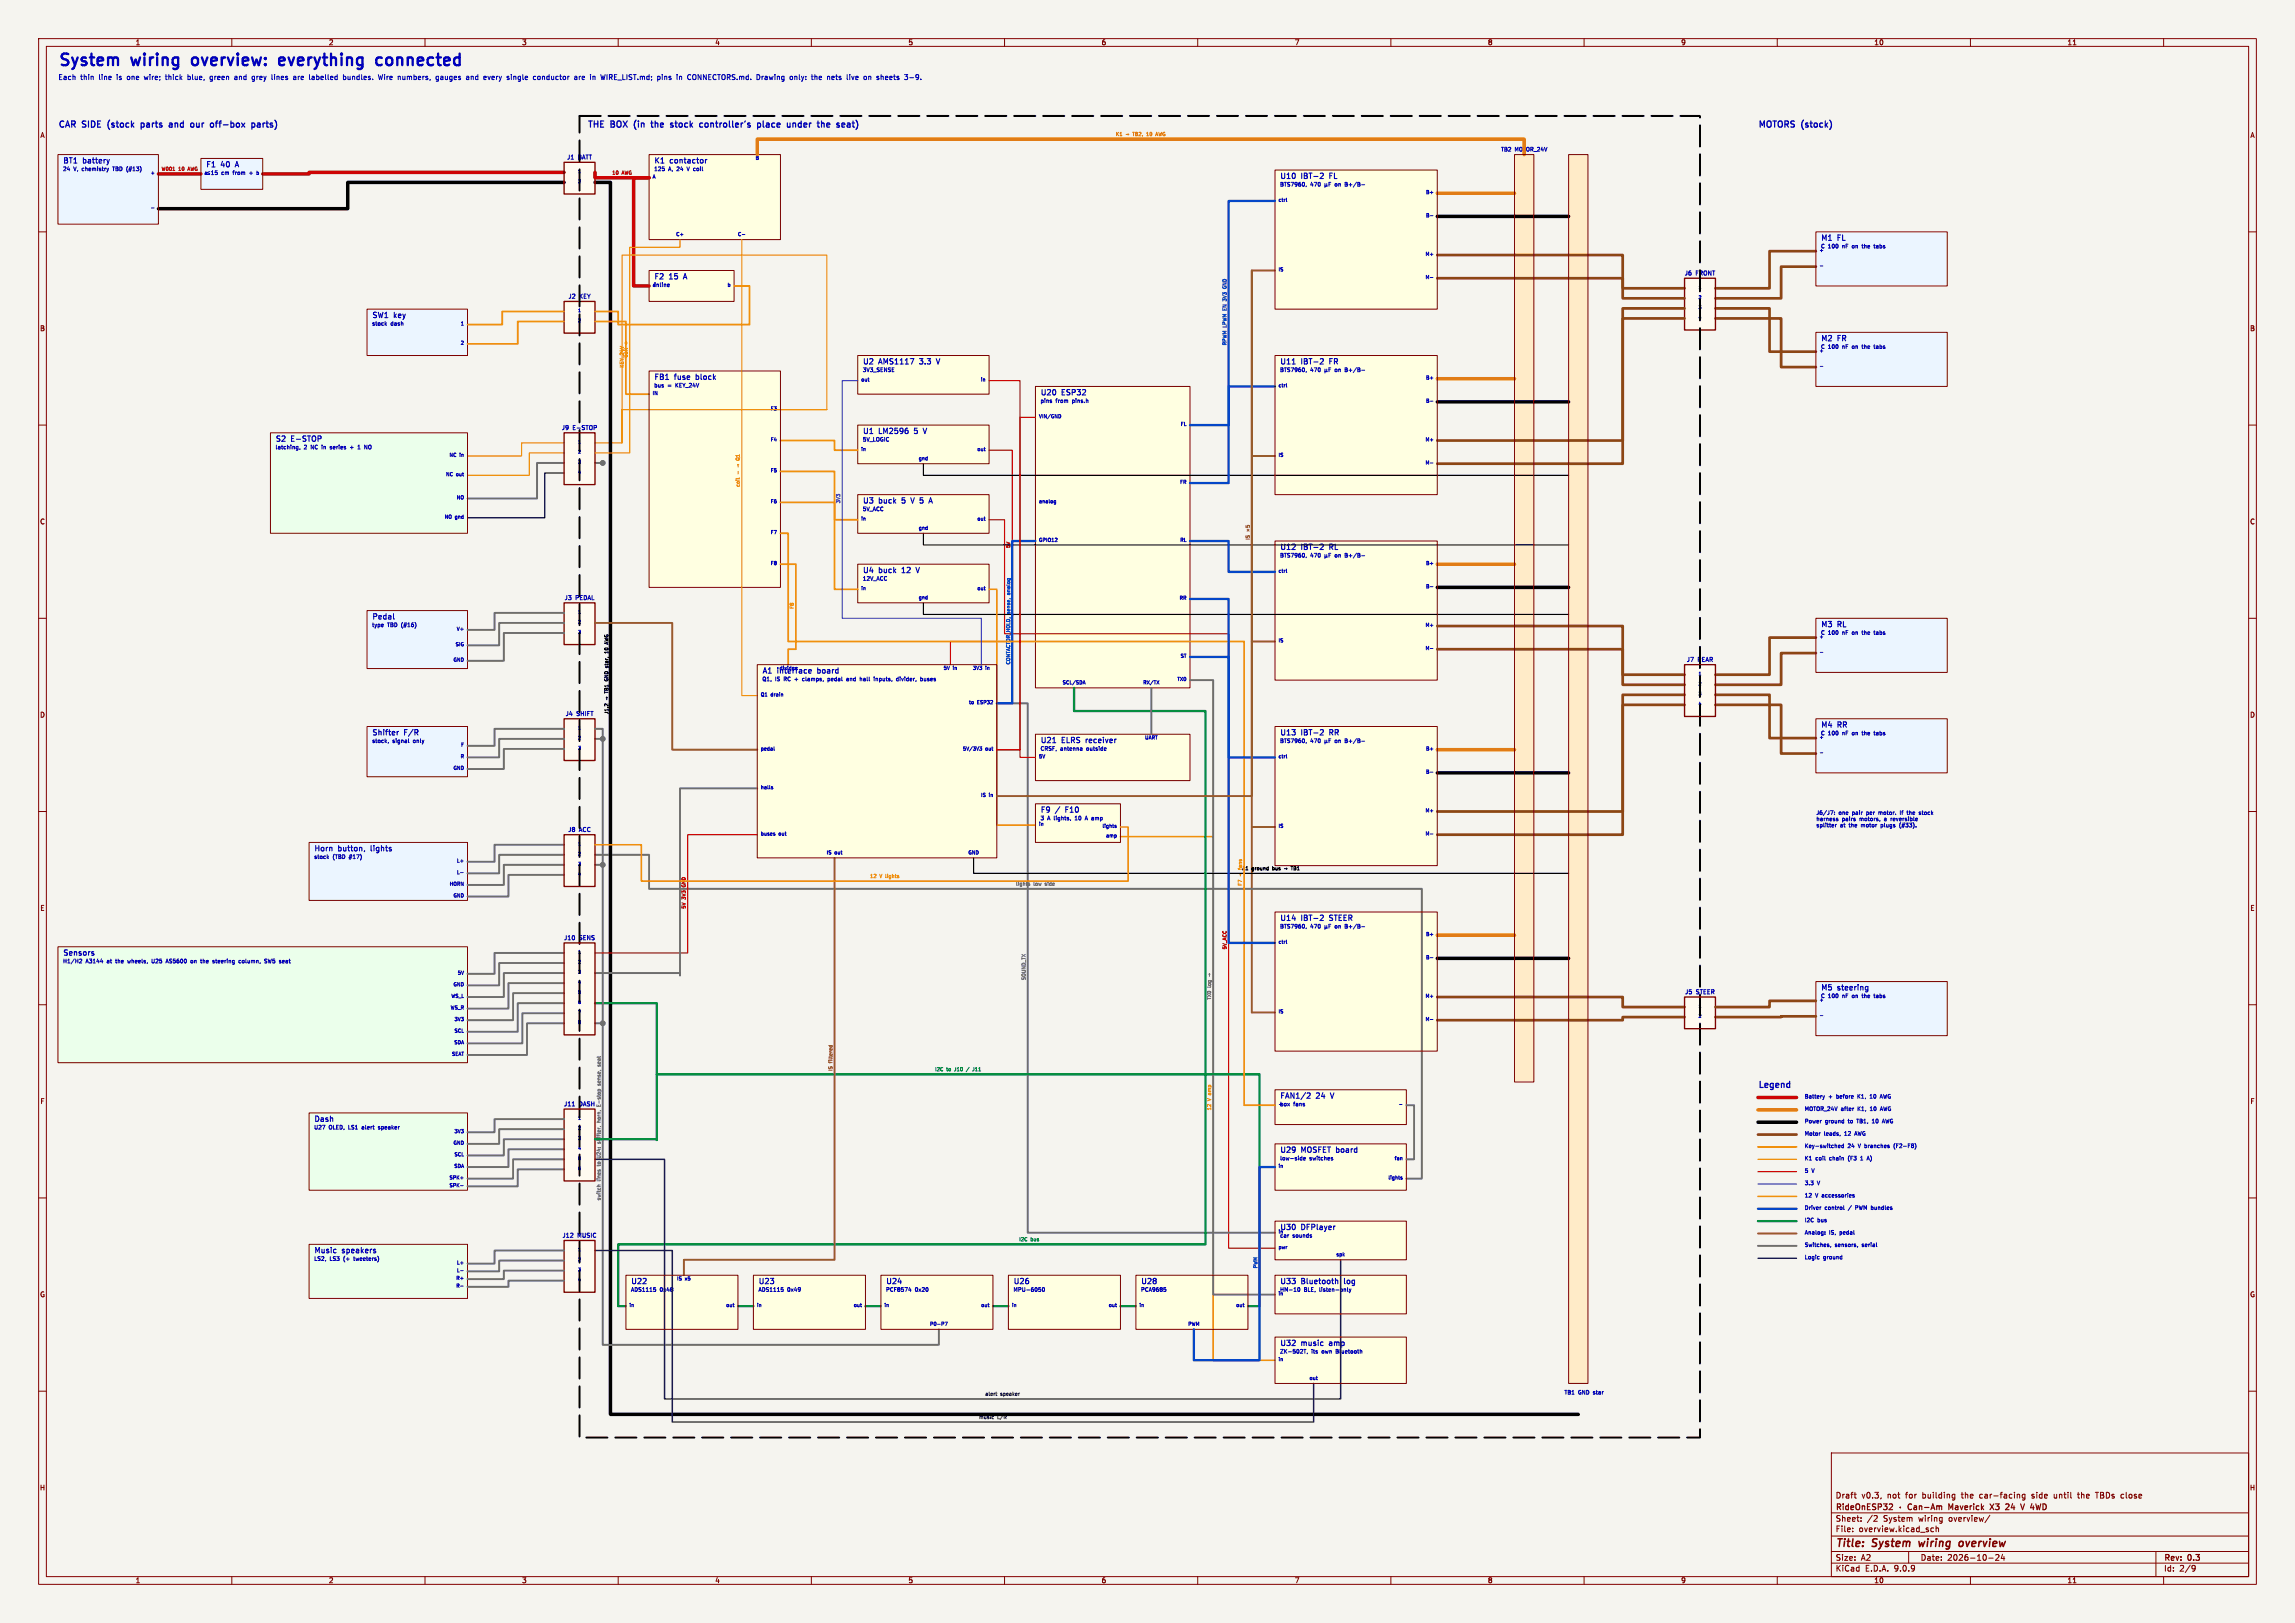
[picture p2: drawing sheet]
<svg xmlns="http://www.w3.org/2000/svg" width="594mm" height="420mm" viewBox="0 0 594 420" stroke-linecap="round" stroke-linejoin="round" font-family="sans-serif">
<defs><g id="words">
<g font-size="4.2" fill="#0000c2">
<text x="15" y="18.6">System</text>
<text x="34.3" y="18.6">wiring</text>
<text x="51.1" y="18.6">overview:</text>
<text x="74.9" y="18.6">everything</text>
<text x="101.2" y="18.6">connected</text>
</g>
<g font-size="2.8" fill="#840000">
<text x="475" y="400.9">Title:</text>
<text x="484.7" y="400.9">System</text>
<text x="497.6" y="400.9">wiring</text>
<text x="508.7" y="400.9">overview</text>
</g>
<g font-size="2.2" fill="#0000c2">
<text x="15" y="33.8">CAR</text>
<text x="21.4" y="33.8">SIDE</text>
<text x="28.6" y="33.8">(stock</text>
<text x="37.9" y="33.8">parts</text>
<text x="45.8" y="33.8">and</text>
<text x="52" y="33.8">our</text>
<text x="57.8" y="33.8">off-box</text>
<text x="69.1" y="33.8">parts)</text>
<text x="152" y="33.8">THE</text>
<text x="158.2" y="33.8">BOX</text>
<text x="164.9" y="33.8">(in</text>
<text x="170" y="33.8">the</text>
<text x="175.6" y="33.8">stock</text>
<text x="183.8" y="33.8">controller's</text>
<text x="199.3" y="33.8">place</text>
<text x="207.7" y="33.8">under</text>
<text x="216.2" y="33.8">the</text>
<text x="221.8" y="33.8">seat)</text>
<text x="455" y="33.8">MOTORS</text>
<text x="466.4" y="33.8">(stock)</text>
<text x="455" y="282.3">Legend</text>
</g>
<g font-size="2.1" fill="#840000">
<text x="475" y="388">Draft</text>
<text x="481.8" y="388">v0.3,</text>
<text x="488.5" y="388">not</text>
<text x="493.4" y="388">for</text>
<text x="497.8" y="388">building</text>
<text x="508.1" y="388">the</text>
<text x="512.9" y="388">car-facing</text>
<text x="526.6" y="388">side</text>
<text x="532.5" y="388">until</text>
<text x="538.8" y="388">the</text>
<text x="543.6" y="388">TBDs close</text>
<text x="475" y="394">Sheet:</text>
<text x="475" y="391.2">RideOnESP32</text>
<text x="483.2" y="394">/2</text>
<text x="487.5" y="394">System</text>
<text x="496.8" y="394">wiring</text>
<text x="504.7" y="394">overview/</text>
<text x="505.7" y="391.2">Maverick</text>
<text x="517" y="391.2">X3</text>
<text x="521.6" y="391.2">24</text>
<text x="526.2" y="391.2">V</text>
<text x="529.3" y="391.2">4WD</text>
<text x="475" y="396.7">File:</text>
<text x="481.1" y="396.7">overview.kicad_sch</text>
<text x="475" y="406.9">KiCad</text>
<text x="475" y="404.1">Size:</text>
<text x="481.7" y="404.1">A2</text>
<text x="482.7" y="406.9">E.D.A.</text>
<text x="490.3" y="406.9">9.0.9</text>
<text x="497" y="404.1">Date:</text>
<text x="504" y="404.1">2026-10-24</text>
<text x="560" y="404.3">Rev:</text>
<text x="560" y="406.9">Id:</text>
<text x="564.1" y="406.9">2/9</text>
<text x="566.4" y="404.3">0.3</text>
</g>
<g font-size="1.9" fill="#0000c2">
<text x="16.2" y="43">BT1</text>
<text x="21.6" y="43">battery</text>
<text x="53.2" y="44">F1</text>
<text x="57.4" y="44">40</text>
<text x="61.7" y="44">A</text>
<text x="169.2" y="43">K1</text>
<text x="173.6" y="43">contactor</text>
<text x="331.2" y="47">U10</text>
<text x="337" y="47">IBT-2</text>
<text x="471.2" y="63">M1</text>
<text x="475.8" y="63">FL</text>
<text x="169.2" y="73">F2</text>
<text x="173.4" y="73">15</text>
<text x="96.2" y="83">SW1</text>
<text x="102.1" y="83">key</text>
<text x="471.2" y="89">M2</text>
<text x="475.8" y="89">FR</text>
<text x="223.2" y="95">U2</text>
<text x="227.6" y="95">AMS1117</text>
<text x="238.7" y="95">3.3</text>
<text x="331.2" y="95">U11</text>
<text x="337" y="95">IBT-2</text>
<text x="344.8" y="95">FR</text>
<text x="169.2" y="99">FB1</text>
<text x="174.8" y="99">fuse</text>
<text x="180.8" y="99">block</text>
<text x="269.2" y="103">U20</text>
<text x="275" y="103">ESP32</text>
<text x="223.2" y="113">U1</text>
<text x="227.6" y="113">LM2596</text>
<text x="237.3" y="113">5</text>
<text x="71.2" y="115">S2</text>
<text x="75.5" y="115">E-STOP</text>
<text x="223.2" y="131">U3</text>
<text x="227.6" y="131">buck</text>
<text x="234.1" y="131">5</text>
<text x="237.1" y="131">V</text>
<text x="239.9" y="131">5</text>
<text x="331.2" y="143">U12</text>
<text x="337" y="143">IBT-2</text>
<text x="344.8" y="143">RL</text>
<text x="223.2" y="149">U4</text>
<text x="227.6" y="149">buck</text>
<text x="234.1" y="149">12</text>
<text x="96.2" y="161">Pedal</text>
<text x="471.2" y="163">M3</text>
<text x="475.8" y="163">RL</text>
<text x="197.2" y="175">A1</text>
<text x="201.4" y="175">interface</text>
<text x="212.3" y="175">board</text>
<text x="96.2" y="191">Shifter</text>
<text x="104.8" y="191">F/R</text>
<text x="331.2" y="191">U13</text>
<text x="337" y="191">IBT-2</text>
<text x="344.8" y="191">RR</text>
<text x="471.2" y="189">M4</text>
<text x="475.8" y="189">RR</text>
<text x="269.2" y="193">U21</text>
<text x="275" y="193">ELRS</text>
<text x="281.7" y="193">receiver</text>
<text x="269.2" y="211">F9</text>
<text x="273.4" y="211">/</text>
<text x="276.5" y="211">F10</text>
<text x="81.2" y="221">Horn</text>
<text x="87.7" y="221">button,</text>
<text x="96.7" y="221">lights</text>
<text x="331.2" y="239">U14</text>
<text x="337" y="239">IBT-2</text>
<text x="344.8" y="239">STEER</text>
<text x="16.2" y="248">Sensors</text>
<text x="471.2" y="257">M5</text>
<text x="475.8" y="257">steering</text>
<text x="331.2" y="285">FAN1/2</text>
<text x="340.8" y="285">24</text>
<text x="81.2" y="291">Dash</text>
<text x="331.2" y="299">U29</text>
<text x="337" y="299">MOSFET</text>
<text x="346.5" y="299">board</text>
<text x="331.2" y="319">U30</text>
<text x="337" y="319">DFPlayer</text>
<text x="81.2" y="325">Music</text>
<text x="88.7" y="325">speakers</text>
<text x="163.2" y="333">U22</text>
<text x="196.2" y="333">U23</text>
<text x="229.2" y="333">U24</text>
<text x="262.2" y="333">U26</text>
<text x="295.2" y="333">U28</text>
<text x="331.2" y="333">U33</text>
<text x="337" y="333">Bluetooth</text>
<text x="348.6" y="333">log</text>
<text x="331.2" y="349">U32</text>
<text x="337" y="349">music</text>
<text x="344.7" y="349">amp</text>
</g>
<g font-size="1.8" fill="#840000">
<text x="35" y="11.9">1</text>
<text x="85" y="11.9">2</text>
<text x="135" y="11.9">3</text>
<text x="185" y="11.9">4</text>
<text x="235" y="11.9">5</text>
<text x="285" y="11.9">6</text>
<text x="335" y="11.9">7</text>
<text x="385" y="11.9">8</text>
<text x="435" y="11.9">9</text>
<text x="485" y="11.9">10</text>
<text x="535" y="11.9">11</text>
<text x="10.3" y="35.9">A</text>
<text x="582.3" y="35.9">A</text>
<text x="10.3" y="85.9">B</text>
<text x="582.3" y="85.9">B</text>
<text x="10.3" y="135.9">C</text>
<text x="582.3" y="135.9">C</text>
<text x="10.3" y="185.9">D</text>
<text x="582.3" y="185.9">D</text>
<text x="10.3" y="235.9">E</text>
<text x="582.3" y="235.9">E</text>
<text x="10.3" y="285.9">F</text>
<text x="582.3" y="285.9">F</text>
<text x="10.3" y="335.9">G</text>
<text x="582.3" y="335.9">G</text>
<text x="10.2" y="385.9">H</text>
<text x="582.2" y="385.9">H</text>
<text x="35" y="409.9">1</text>
<text x="85" y="409.9">2</text>
<text x="135" y="409.9">3</text>
<text x="185" y="409.9">4</text>
<text x="235" y="409.9">5</text>
<text x="285" y="409.9">6</text>
<text x="335" y="409.9">7</text>
<text x="385" y="409.9">8</text>
<text x="435" y="409.9">9</text>
<text x="485" y="409.9">10</text>
<text x="535" y="409.9">11</text>
</g>
<g font-size="1.8" fill="#0000c2">
<text x="15" y="21">Each</text>
<text x="20.8" y="21">thin</text>
<text x="25.7" y="21">line</text>
<text x="30.5" y="21">is</text>
<text x="33.4" y="21">one</text>
<text x="38" y="21">wire;</text>
<text x="43.7" y="21">thick</text>
<text x="49.6" y="21">blue,</text>
<text x="55.6" y="21">green</text>
<text x="62.2" y="21">and</text>
<text x="66.9" y="21">grey</text>
<text x="72.1" y="21">lines</text>
<text x="78" y="21">are</text>
<text x="82.3" y="21">labelled</text>
<text x="91.2" y="21">bundles.</text>
<text x="100.6" y="21">Wire</text>
<text x="105.8" y="21">numbers,</text>
<text x="115.9" y="21">gauges</text>
<text x="123.9" y="21">and</text>
<text x="128.6" y="21">every</text>
<text x="134.8" y="21">single</text>
<text x="141.8" y="21">conductor</text>
<text x="152.7" y="21">are</text>
<text x="157" y="21">in</text>
<text x="159.9" y="21">WIRE_LIST.md;</text>
<text x="174.8" y="21">pins</text>
<text x="180" y="21">in</text>
<text x="182.9" y="21">CONNECTORS.md.</text>
<text x="201" y="21">Drawing</text>
<text x="209.8" y="21">only:</text>
<text x="215.7" y="21">the</text>
<text x="219.9" y="21">nets</text>
<text x="225.2" y="21">live</text>
<text x="229.8" y="21">on</text>
<text x="233.3" y="21">sheets</text>
</g>
<g font-size="1.5" fill="#0000c2">
<text x="146.6" y="41.4">J1</text>
<text x="149.7" y="41.4">BATT</text>
<text x="435.8" y="71.3">J6</text>
<text x="439" y="71.3">FRONT</text>
<text x="146.9" y="77.3">J2</text>
<text x="150.1" y="77.3">KEY</text>
<text x="145.2" y="111.4">J9</text>
<text x="148.3" y="111.4">E-STOP</text>
<text x="145.9" y="155.4">J3</text>
<text x="149.1" y="155.4">PEDAL</text>
<text x="436.3" y="171.4">J7</text>
<text x="439.5" y="171.4">REAR</text>
<text x="146.2" y="185.4">J4</text>
<text x="149.3" y="185.4">SHIFT</text>
<text x="146.8" y="215.3">J8</text>
<text x="150" y="215.3">ACC</text>
<text x="145.8" y="243.4">J10</text>
<text x="150" y="243.4">SENS</text>
<text x="435.9" y="257.4">J5</text>
<text x="439.1" y="257.4">STEER</text>
<text x="145.8" y="286.4">J11</text>
<text x="145.4" y="320.4">J12</text>
<text x="149.6" y="320.4">MUSIC</text>
</g>
<text font-size="1.5" fill="#6e6e6e" x="150" y="286.4">DASH</text>
<g font-size="1.4" fill="#0000c2">
<text x="388.3" y="39.3">TB2</text>
<text x="392.2" y="39.3">MOTOR_24V</text>
<text x="16.2" y="44.6">24</text>
<text x="19.1" y="44.6">V,</text>
<text x="21.5" y="44.6">chemistry</text>
<text x="29.7" y="44.6">TBD</text>
<text x="33.5" y="44.6">(#13)</text>
<text x="57.4" y="45.6">cm</text>
<text x="60.6" y="45.6">from</text>
<text x="65" y="45.6">+ b</text>
<text x="169.2" y="44.6">125</text>
<text x="173.1" y="44.6">A,</text>
<text x="175.4" y="44.6">24</text>
<text x="178.4" y="44.6">V coil</text>
<text x="331.2" y="48.6">BTS7960,</text>
<text x="339.2" y="48.6">470</text>
<text x="346" y="48.6">on</text>
<text x="471.2" y="64.6">C</text>
<text x="473.2" y="64.6">100</text>
<text x="477.1" y="64.6">nF</text>
<text x="479.9" y="64.6">on</text>
<text x="482.7" y="64.6">the</text>
<text x="486.1" y="64.6">tabs</text>
<text x="96.2" y="84.6">stock</text>
<text x="101.2" y="84.6">dash</text>
<text x="471.2" y="90.6">C</text>
<text x="473.2" y="90.6">100</text>
<text x="477.1" y="90.6">nF</text>
<text x="479.9" y="90.6">on</text>
<text x="482.7" y="90.6">the</text>
<text x="486.1" y="90.6">tabs</text>
<text x="169.2" y="100.6">bus</text>
<text x="172.8" y="100.6">=</text>
<text x="175.1" y="100.6">KEY_24V</text>
<text x="223.2" y="96.6">3V3_SENSE</text>
<text x="331.2" y="96.6">BTS7960,</text>
<text x="339.2" y="96.6">470</text>
<text x="346" y="96.6">on</text>
<text x="269.2" y="104.6">pins</text>
<text x="273.3" y="104.6">from</text>
<text x="277.8" y="104.6">pins.h</text>
<text x="71.2" y="116.6">latching,</text>
<text x="78.7" y="116.6">2</text>
<text x="80.7" y="116.6">NC</text>
<text x="83.8" y="116.6">in</text>
<text x="86.2" y="116.6">series</text>
<text x="91.6" y="116.6">+</text>
<text x="93.9" y="116.6">1</text>
<text x="95.9" y="116.6">NO</text>
<text x="223.2" y="114.6">5V_LOGIC</text>
<text x="223.2" y="132.6">5V_ACC</text>
<text x="331.2" y="144.6">BTS7960,</text>
<text x="339.2" y="144.6">470</text>
<text x="346" y="144.6">on</text>
<text x="223.2" y="150.6">12V_ACC</text>
<text x="96.2" y="162.6">type</text>
<text x="100.3" y="162.6">TBD</text>
<text x="104.1" y="162.6">(#16)</text>
<text x="471.2" y="164.6">C</text>
<text x="473.2" y="164.6">100</text>
<text x="477.1" y="164.6">nF</text>
<text x="479.9" y="164.6">on</text>
<text x="482.7" y="164.6">the</text>
<text x="486.1" y="164.6">tabs</text>
<text x="197.2" y="176.6">Q1,</text>
<text x="200.7" y="176.6">IS</text>
<text x="203.1" y="176.6">RC</text>
<text x="206.2" y="176.6">+</text>
<text x="208.4" y="176.6">clamps,</text>
<text x="215.2" y="176.6">pedal</text>
<text x="220.4" y="176.6">and</text>
<text x="224.1" y="176.6">hall</text>
<text x="228" y="176.6">inputs,</text>
<text x="234" y="176.6">divider,</text>
<text x="240.5" y="176.6">buses</text>
<text x="471.2" y="190.6">C</text>
<text x="473.2" y="190.6">100</text>
<text x="477.1" y="190.6">nF</text>
<text x="479.9" y="190.6">on</text>
<text x="482.7" y="190.6">the</text>
<text x="486.1" y="190.6">tabs</text>
<text x="96.2" y="192.6">stock,</text>
<text x="101.6" y="192.6">signal</text>
<text x="107.2" y="192.6">only</text>
<text x="269.2" y="194.6">CRSF,</text>
<text x="274.5" y="194.6">antenna</text>
<text x="281.5" y="194.6">outside</text>
<text x="331.2" y="192.6">BTS7960,</text>
<text x="339.2" y="192.6">470</text>
<text x="346" y="192.6">on</text>
<text x="269.2" y="212.6">3</text>
<text x="271.2" y="212.6">A lights,</text>
<text x="278.7" y="212.6">10</text>
<text x="281.7" y="212.6">A amp</text>
<text x="470" y="211.2">J6/J7:</text>
<text x="470" y="212.8">harness</text>
<text x="470" y="214.4">splitter</text>
<text x="476" y="211.2">one</text>
<text x="476.4" y="214.4">at</text>
<text x="476.8" y="212.8">pairs</text>
<text x="478.8" y="214.4">the</text>
<text x="479.7" y="211.2">pair</text>
<text x="481.6" y="212.8">motors,</text>
<text x="482.2" y="214.4">motor</text>
<text x="483.6" y="211.2">per</text>
<text x="487" y="211.2">motor.</text>
<text x="487.6" y="214.4">plugs</text>
<text x="488.2" y="212.8">a</text>
<text x="490.1" y="212.8">reversible</text>
<text x="492.6" y="214.4">(#33).</text>
<text x="492.8" y="211.2">If</text>
<text x="494.9" y="211.2">the</text>
<text x="498.2" y="211.2">stock</text>
<text x="81.2" y="222.6">stock</text>
<text x="86.2" y="222.6">(TBD</text>
<text x="90.6" y="222.6">#17)</text>
<text x="331.2" y="240.6">BTS7960,</text>
<text x="339.2" y="240.6">470</text>
<text x="346" y="240.6">on</text>
<text x="16.2" y="249.6">H1/H2</text>
<text x="22.3" y="249.6">A3144</text>
<text x="28" y="249.6">at</text>
<text x="30.4" y="249.6">the</text>
<text x="33.8" y="249.6">wheels,</text>
<text x="40.3" y="249.6">U25</text>
<text x="44.3" y="249.6">AS5600</text>
<text x="50.9" y="249.6">on</text>
<text x="53.7" y="249.6">the</text>
<text x="57.1" y="249.6">steering</text>
<text x="64.1" y="249.6">column,</text>
<text x="71" y="249.6">SW5</text>
<text x="75.1" y="249.6">seat</text>
<text x="471.2" y="258.6">C</text>
<text x="473.2" y="258.6">100</text>
<text x="477.1" y="258.6">nF</text>
<text x="479.9" y="258.6">on</text>
<text x="482.7" y="258.6">the</text>
<text x="486.1" y="258.6">tabs</text>
<text x="334.8" y="286.6">fans</text>
<text x="467" y="287.7">MOTOR_24V</text>
<text x="467" y="284.5">Battery</text>
<text x="473.3" y="284.5">+</text>
<text x="475.6" y="284.5">before</text>
<text x="476.5" y="287.7">after</text>
<text x="481.1" y="287.7">K1,</text>
<text x="481.3" y="284.5">K1,</text>
<text x="484.5" y="287.7">10</text>
<text x="484.7" y="284.5">10</text>
<text x="487.5" y="287.7">AWG</text>
<text x="487.7" y="284.5">AWG</text>
<text x="81.2" y="292.6">U27</text>
<text x="85.2" y="292.6">OLED,</text>
<text x="90.4" y="292.6">LS1</text>
<text x="94.2" y="292.6">alert</text>
<text x="98.7" y="292.6">speaker</text>
<text x="467" y="290.9">Power</text>
<text x="472.4" y="290.9">ground</text>
<text x="478.6" y="290.9">to</text>
<text x="481.1" y="290.9">TB1,</text>
<text x="485.3" y="290.9">10</text>
<text x="488.2" y="290.9">AWG</text>
<text x="467" y="297.3">Key-switched</text>
<text x="467" y="294.1">Motor</text>
<text x="472.2" y="294.1">leads,</text>
<text x="477.7" y="294.1">12</text>
<text x="478.3" y="297.3">24</text>
<text x="480.6" y="294.1">AWG</text>
<text x="481.2" y="297.3">V branches</text>
<text x="490.9" y="297.3">(F2-F8)</text>
<text x="331.2" y="300.6">low-side</text>
<text x="339" y="300.6">switches</text>
<text x="467" y="303.7">5</text>
<text x="467" y="300.5">K1</text>
<text x="469" y="303.7">V</text>
<text x="470" y="300.5">coil</text>
<text x="473.8" y="300.5">chain</text>
<text x="478.8" y="300.5">(F3</text>
<text x="484.3" y="300.5">A)</text>
<text x="467" y="310.1">12</text>
<text x="467" y="306.9">3.3</text>
<text x="469.9" y="310.1">V accessories</text>
<text x="470.4" y="306.9">V</text>
<text x="467" y="316.5">I2C</text>
<text x="467" y="313.3">Driver</text>
<text x="470.4" y="316.5">bus</text>
<text x="472.4" y="313.3">control</text>
<text x="478.7" y="313.3">/</text>
<text x="480.7" y="313.3">PWM bundles</text>
<text x="331.2" y="320.6">car</text>
<text x="334.6" y="320.6">sounds</text>
<text x="467" y="322.9">Switches,</text>
<text x="467" y="319.7">Analog:</text>
<text x="473.5" y="319.7">IS,</text>
<text x="475" y="322.9">sensors,</text>
<text x="476.4" y="319.7">pedal</text>
<text x="482.2" y="322.9">serial</text>
<text x="81.2" y="326.6">LS2,</text>
<text x="85.4" y="326.6">LS3</text>
<text x="89.1" y="326.6">(+</text>
<text x="92.1" y="326.6">tweeters)</text>
<text x="467" y="326.1">Logic</text>
<text x="472" y="326.1">ground</text>
<text x="163.2" y="334.6">ADS1115</text>
<text x="170.8" y="334.6">0x48</text>
<text x="196.2" y="334.6">ADS1115</text>
<text x="203.8" y="334.6">0x49</text>
<text x="229.2" y="334.6">PCF8574</text>
<text x="236.9" y="334.6">0x20</text>
<text x="262.2" y="334.6">MPU-6050</text>
<text x="295.2" y="334.6">PCA9685</text>
<text x="331.2" y="334.6">HM-10</text>
<text x="337.6" y="334.6">BLE,</text>
<text x="341.8" y="334.6">listen-only</text>
<text x="331.2" y="350.6">ZK-502T,</text>
<text x="339.5" y="350.6">its</text>
<text x="342.4" y="350.6">own</text>
<text x="346.3" y="350.6">Bluetooth</text>
<text x="404.7" y="361.4">TB1</text>
<text x="408.6" y="361.4">GND</text>
<text x="412.8" y="361.4">star</text>
</g>
<g font-size="1.3" fill="#e67800">
<text x="288.7" y="35.3">K1</text>
<text x="291.4" y="35.3">þÿ!’TB2,</text>
<text x="297.3" y="35.3">10</text>
<text x="300" y="35.3">AWG</text>
</g>
<g font-size="1.3" fill="#0000c2">
<text x="195.4" y="41.7">B</text>
<text x="38.8" y="45.4">+</text>
<text x="168.8" y="46.4">A</text>
<text x="330.8" y="52.4">ctrl</text>
<text x="368.9" y="50.4">B+</text>
<text x="368.9" y="56.4">B-</text>
<text x="174.9" y="61.1">C+</text>
<text x="190.9" y="61.1">C-</text>
<text x="470.8" y="65.4">+</text>
<text x="330.8" y="70.4">IS</text>
<text x="368.8" y="66.4">M+</text>
<text x="168.8" y="74.4">ainline</text>
<text x="188.1" y="74.4">b</text>
<text x="368.8" y="72.4">M-</text>
<text x="119.1" y="89.4">2</text>
<text x="119.1" y="84.4">1</text>
<text x="470.8" y="91.4">+</text>
<text x="222.8" y="98.9">out</text>
<text x="253.7" y="98.9">in</text>
<text x="330.8" y="100.4">ctrl</text>
<text x="368.9" y="98.4">B+</text>
<text x="168.8" y="102.4">IN</text>
<text x="199.3" y="106.4">F3</text>
<text x="368.9" y="104.4">B-</text>
<text x="268.8" y="108.4">VIN/GND</text>
<text x="305.4" y="110.4">FL</text>
<text x="116.2" y="118.4">NC</text>
<text x="119" y="118.4">in</text>
<text x="199.3" y="114.4">F4</text>
<text x="222.8" y="116.9">in</text>
<text x="237.6" y="119.2">gnd</text>
<text x="252.8" y="116.9">out</text>
<text x="330.8" y="118.4">IS</text>
<text x="368.8" y="114.4">M+</text>
<text x="115.3" y="123.4">NC</text>
<text x="118.1" y="123.4">out</text>
<text x="199.3" y="122.4">F5</text>
<text x="305.3" y="125.4">FR</text>
<text x="368.8" y="120.4">M-</text>
<text x="118" y="129.4">NO</text>
<text x="199.3" y="130.4">F6</text>
<text x="268.8" y="130.4">analog</text>
<text x="114.9" y="134.4">NO</text>
<text x="117.8" y="134.4">gnd</text>
<text x="222.8" y="134.9">in</text>
<text x="237.6" y="137.2">gnd</text>
<text x="252.8" y="134.9">out</text>
<text x="199.3" y="138.4">F7</text>
<text x="268.8" y="140.4">GPIO12</text>
<text x="305.3" y="140.4">RL</text>
<text x="199.3" y="146.4">F8</text>
<text x="330.8" y="148.4">ctrl</text>
<text x="368.9" y="146.4">B+</text>
<text x="222.8" y="152.9">in</text>
<text x="237.6" y="155.2">gnd</text>
<text x="252.8" y="152.9">out</text>
<text x="305.1" y="155.4">RR</text>
<text x="368.9" y="152.4">B-</text>
<text x="117.7" y="167.4">SIG</text>
<text x="118" y="163.4">V+</text>
<text x="330.8" y="166.4">IS</text>
<text x="368.8" y="162.4">M+</text>
<text x="470.8" y="165.4">+</text>
<text x="117.2" y="171.4">GND</text>
<text x="201.6" y="173.7">divider</text>
<text x="244.1" y="173.7">5V</text>
<text x="246.7" y="173.7">in</text>
<text x="251.7" y="173.7">3V3</text>
<text x="255.1" y="173.7">in</text>
<text x="305.4" y="170.4">ST</text>
<text x="368.8" y="168.4">M-</text>
<text x="274.9" y="177.2">SCL/SDA</text>
<text x="295.7" y="177.2">RX/TX</text>
<text x="304.5" y="176.4">TX0</text>
<text x="196.8" y="180.4">Q1</text>
<text x="199.6" y="180.4">drain</text>
<text x="250.6" y="182.4">to</text>
<text x="252.9" y="182.4">ESP32</text>
<text x="296.2" y="191.7">UART</text>
<text x="470.8" y="191.4">+</text>
<text x="119" y="196.4">R</text>
<text x="119.2" y="193.4">F</text>
<text x="196.8" y="194.4">pedal</text>
<text x="249" y="194.4">5V/3V3</text>
<text x="255.1" y="194.4">out</text>
<text x="268.8" y="196.4">5V</text>
<text x="330.8" y="196.4">ctrl</text>
<text x="368.9" y="194.4">B+</text>
<text x="117.2" y="199.4">GND</text>
<text x="368.9" y="200.4">B-</text>
<text x="196.8" y="204.4">halls</text>
<text x="253.7" y="206.4">IS</text>
<text x="256" y="206.4">in</text>
<text x="268.8" y="213.9">in</text>
<text x="285.2" y="214.4">lights</text>
<text x="330.8" y="214.4">IS</text>
<text x="368.8" y="210.4">M+</text>
<text x="196.8" y="216.4">buses</text>
<text x="201.6" y="216.4">out</text>
<text x="213.8" y="221.2">IS</text>
<text x="216.1" y="221.2">out</text>
<text x="250.5" y="221.2">GND</text>
<text x="286.1" y="216.9">amp</text>
<text x="368.8" y="216.4">M-</text>
<text x="118.1" y="223.4">L+</text>
<text x="118.1" y="226.4">L-</text>
<text x="116.2" y="229.4">HORN</text>
<text x="117.2" y="232.4">GND</text>
<text x="330.8" y="244.4">ctrl</text>
<text x="368.9" y="242.4">B+</text>
<text x="368.9" y="248.4">B-</text>
<text x="117.2" y="255.4">GND</text>
<text x="118.3" y="252.4">5V</text>
<text x="116.5" y="261.4">WS_R</text>
<text x="116.6" y="258.4">WS_L</text>
<text x="330.8" y="262.4">IS</text>
<text x="368.8" y="258.4">M+</text>
<text x="470.8" y="259.4">+</text>
<text x="117.4" y="267.4">SCL</text>
<text x="117.4" y="264.4">3V3</text>
<text x="368.8" y="264.4">M-</text>
<text x="116.8" y="273.4">SEAT</text>
<text x="117.4" y="270.4">SDA</text>
<text x="330.8" y="286.4">+box</text>
<text x="117.4" y="293.4">3V3</text>
<text x="117.2" y="296.4">GND</text>
<text x="117.4" y="299.4">SCL</text>
<text x="116.2" y="305.4">SPK+</text>
<text x="117.4" y="302.4">SDA</text>
<text x="330.8" y="302.4">in</text>
<text x="359.2" y="305.4">lights</text>
<text x="360.8" y="300.4">fan</text>
<text x="116.2" y="307.4">SPK-</text>
<text x="330.8" y="323.4">pwr</text>
<text x="330.8" y="319.4">in</text>
<text x="118.1" y="329.4">L-</text>
<text x="118.1" y="327.4">L+</text>
<text x="345.7" y="325.2">spk</text>
<text x="117.9" y="333.4">R-</text>
<text x="117.9" y="331.4">R+</text>
<text x="175.1" y="331.7">IS</text>
<text x="177.3" y="331.7">x5</text>
<text x="330.8" y="335.4">in</text>
<text x="162.8" y="338.4">in</text>
<text x="187.8" y="338.4">out</text>
<text x="195.8" y="338.4">in</text>
<text x="220.8" y="338.4">out</text>
<text x="228.8" y="338.4">in</text>
<text x="253.8" y="338.4">out</text>
<text x="261.8" y="338.4">in</text>
<text x="286.8" y="338.4">out</text>
<text x="294.8" y="338.4">in</text>
<text x="319.8" y="338.4">out</text>
<text x="240.5" y="343.2">P0-P7</text>
<text x="307.4" y="343.2">PWM</text>
<text x="330.8" y="352.4">in</text>
<text x="338.8" y="357.2">out</text>
</g>
<g font-size="1.3" fill="#c80000">
<text x="41.7" y="44.3">W001</text>
<text x="46.2" y="44.3">10</text>
<text x="48.9" y="44.3">AWG</text>
<text x="158.3" y="45.2">10</text>
<text x="161" y="45.2">AWG</text>
</g>
<g font-size="1.3" fill="#0046c8">
<text x="317.5" y="77.3" transform="rotate(-90 317.5 77.3)">3V3</text>
<text x="317.5" y="73.9" transform="rotate(-90 317.5 73.9)">GND</text>
<text x="317.5" y="80.1" transform="rotate(-90 317.5 80.1)">EN</text>
<text x="317.5" y="89.5" transform="rotate(-90 317.5 89.5)">RPWM LPWM</text>
<text x="261.5" y="153.6" transform="rotate(-90 261.5 153.6)">analog</text>
<text x="261.5" y="158.9" transform="rotate(-90 261.5 158.9)">sense,</text>
<text x="261.5" y="172.1" transform="rotate(-90 261.5 172.1)">CONTACTOR_HOLD,</text>
<text x="325.5" y="328.4" transform="rotate(-90 325.5 328.4)">PWM</text>
</g>
<g font-size="1.3" fill="#f08c00">
<text x="162.5" y="89.2" transform="rotate(-90 162.5 89.2)">+</text>
<text x="161.5" y="95.3" transform="rotate(-90 161.5 95.3)">KEY_24V</text>
<text x="162.5" y="92.6" transform="rotate(-90 162.5 92.6)">coil</text>
<text x="191.5" y="126.2" transform="rotate(-90 191.5 126.2)">coil</text>
<text x="205.5" y="157.7" transform="rotate(-90 205.5 157.7)">F8</text>
<text x="225" y="227.3">12</text>
<text x="227.7" y="227.3">V</text>
<text x="229.5" y="227.3">lights</text>
<text x="321.5" y="226.8" transform="rotate(-90 321.5 226.8)">þÿ!’fans</text>
<text x="321.5" y="229.4" transform="rotate(-90 321.5 229.4)">F7</text>
<text x="313.5" y="287.5" transform="rotate(-90 313.5 287.5)">12</text>
<text x="313.5" y="284.8" transform="rotate(-90 313.5 284.8)">V</text>
<text x="313.5" y="283.1" transform="rotate(-90 313.5 283.1)">amp</text>
</g>
<text font-size="1.3" fill="#8200b4" x="217.5" y="130.4" transform="rotate(-90 217.5 130.4)">3V3</text>
<g font-size="1.3" fill="#dc0000">
<text x="261.5" y="142" transform="rotate(-90 261.5 142)">5V</text>
<text x="177.5" y="232.7" transform="rotate(-90 177.5 232.7)">3V3</text>
<text x="177.5" y="229.3" transform="rotate(-90 177.5 229.3)">GND</text>
<text x="177.5" y="235.3" transform="rotate(-90 177.5 235.3)">5V</text>
<text x="317.5" y="245.8" transform="rotate(-90 317.5 245.8)">5V_ACC</text>
</g>
<g font-size="1.3" fill="#965a28">
<text x="323.5" y="139.9" transform="rotate(-90 323.5 139.9)">IS</text>
<text x="215.5" y="275" transform="rotate(-90 215.5 275)">filtered</text>
<text x="215.5" y="277.3" transform="rotate(-90 215.5 277.3)">IS</text>
</g>
<g font-size="1.3">
<text x="157.5" y="168" transform="rotate(-90 157.5 168)">10</text>
<text x="157.5" y="165.3" transform="rotate(-90 157.5 165.3)">AWG</text>
<text x="157.5" y="172" transform="rotate(-90 157.5 172)">star,</text>
<text x="157.5" y="175.7" transform="rotate(-90 157.5 175.7)">GND</text>
<text x="157.5" y="185" transform="rotate(-90 157.5 185)">J1.2</text>
<text x="157.5" y="181.2" transform="rotate(-90 157.5 181.2)">þÿ!’TB1</text>
<text x="321.4" y="225.3">A1</text>
<text x="324" y="225.3">ground</text>
<text x="329.6" y="225.3">bus</text>
<text x="332.9" y="225.3">þÿ!’TB1</text>
</g>
<g font-size="1.3" fill="#6e6e6e">
<text x="262.8" y="229.3">lights</text>
<text x="267.5" y="229.3">low</text>
<text x="270.7" y="229.3">side</text>
<text x="265.5" y="253.8" transform="rotate(-90 265.5 253.8)">SOUND_TX</text>
<text x="313.5" y="255.5" transform="rotate(-90 313.5 255.5)">log</text>
<text x="313.5" y="252.5" transform="rotate(-90 313.5 252.5)">þÿ!’</text>
<text x="313.5" y="258.9" transform="rotate(-90 313.5 258.9)">TX0</text>
<text x="155.5" y="274" transform="rotate(-90 155.5 274)">seat</text>
<text x="155.5" y="279.2" transform="rotate(-90 155.5 279.2)">sense,</text>
<text x="155.5" y="285" transform="rotate(-90 155.5 285)">E-stop</text>
<text x="155.5" y="289.4" transform="rotate(-90 155.5 289.4)">horn,</text>
<text x="155.5" y="299.2" transform="rotate(-90 155.5 299.2)">U24:</text>
<text x="155.5" y="295.1" transform="rotate(-90 155.5 295.1)">shifter,</text>
<text x="155.5" y="305.6" transform="rotate(-90 155.5 305.6)">lines</text>
<text x="155.5" y="301.4" transform="rotate(-90 155.5 301.4)">to</text>
<text x="155.5" y="310.8" transform="rotate(-90 155.5 310.8)">switch</text>
</g>
<g font-size="1.3" fill="#008c3c">
<text x="241.9" y="277.3">I2C</text>
<text x="245" y="277.3">to</text>
<text x="247.3" y="277.3">J10</text>
<text x="252.6" y="277.3">J11</text>
<text x="263.6" y="321.3">I2C</text>
<text x="266.8" y="321.3">bus</text>
</g>
<g font-size="1.3" fill="#3c3c3c">
<text x="254.9" y="361.3">alert</text>
<text x="259" y="361.3">speaker</text>
<text x="253.3" y="367.3">music</text>
<text x="258.2" y="367.3">L/R</text>
</g>
<g font-size="1.1" fill="#0000c2">
<text x="149.5" y="47.6">2</text>
<text x="149.5" y="45">1</text>
<text x="439.5" y="77.6">2</text>
<text x="439.5" y="75">1</text>
<text x="149.5" y="83.6">2</text>
<text x="149.5" y="81">1</text>
<text x="439.5" y="80.2">3</text>
<text x="439.5" y="82.8">4</text>
<text x="149.5" y="117.6">2</text>
<text x="149.5" y="115">1</text>
<text x="149.5" y="122.8">4</text>
<text x="149.5" y="120.2">3</text>
<text x="149.5" y="159">1</text>
<text x="149.5" y="161.6">2</text>
<text x="149.5" y="164.2">3</text>
<text x="439.5" y="177.6">2</text>
<text x="439.5" y="175">1</text>
<text x="439.5" y="180.2">3</text>
<text x="439.5" y="182.8">4</text>
<text x="149.5" y="191.6">2</text>
<text x="149.5" y="189">1</text>
<text x="149.5" y="194.2">3</text>
<text x="149.5" y="221.6">2</text>
<text x="149.5" y="219">1</text>
<text x="149.5" y="226.8">4</text>
<text x="149.5" y="224.2">3</text>
<text x="149.5" y="249.6">2</text>
<text x="149.5" y="247">1</text>
<text x="149.5" y="257.4">5</text>
<text x="149.5" y="254.8">4</text>
<text x="149.5" y="252.2">3</text>
<text x="149.5" y="262.6">7</text>
<text x="149.5" y="260">6</text>
<text x="439.5" y="261">1</text>
<text x="439.5" y="263.6">2</text>
<text x="149.5" y="265.2">8</text>
<text x="149.5" y="292.6">2</text>
<text x="149.5" y="290">1</text>
<text x="149.5" y="295.2">3</text>
<text x="149.5" y="297.8">4</text>
<text x="149.5" y="300.4">5</text>
<text x="149.5" y="303">6</text>
<text x="149.5" y="324">1</text>
<text x="149.5" y="326.6">2</text>
<text x="149.5" y="329.2">3</text>
<text x="149.5" y="331.8">4</text>
</g>
</g></defs>
<path d="M0 0h594v420h-594z" fill="#f5f4ef" stroke="#f5f4ef" stroke-width=".26"/>
<g fill="none" stroke="#840000" stroke-width=".26">
<path d="M10 10h574v400h-574zM12 12h570v396h-570zM60 10v2M110 10v2M160 10v2M210 10v2M260 10v2M310 10v2M360 10v2M410 10v2M460 10v2M510 10v2"/>
<path d="M536.6 11.6h.7M560 10v2M10 60h2M582 60h2M10 110h2M582 110h2M10 160h2M582 160h2M10 210h2M582 210h2M10 260h2M582 260h2"/>
<path d="M10 310h2M582 310h2M10 360h2M474 376h108v32h-108zM582 360h2M474 397.5h108M474 391.5h108M479.5 396.2v.2M479.5 395.4v.2M479.9 386.7h.6M480.2 387.6l.3 .1M481.7 393.5v.2"/>
<path d="M481.7 392.7v.2M485.2 392.2h.5l.2 .4-.9 1.1h.9M486.9 387.6l-.1 .2M499.7 396.1l.3 .3 .5-.1M500.5 395.4h-.5l-.3 .3M501.1 395.5l.6-.1v1M501.1 394.9v1.5M505.5 386.7h.5M506 387.6l-.5 .1M506 386.7v1.2l-.5 .3M515 392.1l-1.3 1.9M522.7 386.7v1"/>
<path d="M524.1 386.7h-.4l-.3 .3 .1 .6h.6M524.1 386.7v1.2l-.3 .3-.3-.1M525.9 387.6l.1 .1M526 386.7v.4M531.7 386.7v.8l.2 .2M537.7 386.7h.5M537.9 386.2v1.3l.3 .2M542.3 386.2h.9M542.7 386.2v1.5M60 408v2M110 408v2M160 408v2"/>
<path d="M210 408v2M260 408v2M310 408v2M360 408v2M410 408v2M460 408v2M474 404.5h108M474 401.5h108M494 401.5v3M510 408v2M514.7 403.2h1.2M516.5 402.4l.6-.1 .3 .4-.9 1.1h.9"/>
<path d="M518.3 402.2l-.3 1.1h.9M518.7 402.8v1M536.6 409.6h.7M558 401.5v6.5M560 408v2M567.6 405.1l.5 .1 .1 .7-.3 .6-.4 .1M568.2 405.7l-.6 .3"/>
</g>
<path d="M496.7 398.9l.2 1.3 .5-1M508.1 399.1l-.3-.2-.5 .1-.3 .8 .4 .4 .4-.1 .3-.3" fill="none" stroke="#840000" stroke-width=".4"/>
<g fill="none" stroke="#840000" stroke-width=".3">
<path d="M489.6 389.2l.2 .3v.3l-.9 .9h.9M491.8 390v.2M494.8 389.3a.67 .67 0 0 0-1 .6 .67 .67 0 0 0 1 .6M495.4 389.7h.6l.1 1M496.1 390l-.8 .3 .3 .4 .5-.1M496.8 389.8l.5-.1 .1 1M496.8 389.7v1M498.1 390.1h1.2M499.8 390.7l.5-1.5 .5 1.5M499.9 390.2h.7M501.3 389.8l.4-.1 .2 .2M501.3 389.7v1"/>
<path d="M501.9 389.9l.2-.2h.4l.1 1M501.9 389.9v.8M505.4 389.2l-.5 1-.5-1v1.5M515.1 389.2l1 1.5M516.1 389.2l-1 1.5M520.9 389.1l-.3 1.1h.9"/>
</g>
<path d="M268 100h40v78h-40z" fill="#ffffe1"/>
<path d="M80 322h41v14h-41z" fill="#ebffeb"/>
<g fill="#fffaf0">
<path d="M146 78h8v8.2h-8z"/>
<path d="M146 156h8v10.8h-8z"/>
<path d="M146 186h8v10.8h-8z"/>
<path d="M436 72h8v13.4h-8z"/>
</g>
<g fill="#ebf5ff">
<path d="M95 158h26v15h-26z"/>
<path d="M470 254h34v14h-34z"/>
<path d="M95 188h26v13h-26z"/>
</g>
<path d="M222 110h34v10h-34z" fill="#ffffe1"/>
<g fill="#ebf5ff">
<path d="M15 40h26v18h-26z"/>
<path d="M95 80h26v12h-26z"/>
</g>
<path d="M15 245h106v30h-106z" fill="#ebffeb"/>
<g fill="#ffffe1">
<path d="M168 70h22v8h-22z"/>
<path d="M168 40h34v22h-34z"/>
</g>
<path d="M146 42h8v8.2h-8z" fill="#fffaf0"/>
<path d="M52 41h16v8h-16z" fill="#ebf5ff"/>
<path d="M70 112h51v26h-51z" fill="#ebffeb"/>
<path d="M146 112h8v13.4h-8z" fill="#fffaf0"/>
<path d="M470 86h34v14h-34z" fill="#ebf5ff"/>
<path d="M222 92h34v10h-34z" fill="#ffffe1"/>
<path d="M80 288h41v20h-41z" fill="#ebffeb"/>
<path d="M222 146h34v10h-34z" fill="#ffffe1"/>
<g fill="#ebf5ff">
<path d="M470 60h34v14h-34z"/>
<path d="M470 160h34v14h-34z"/>
<path d="M80 218h41v15h-41z"/>
<path d="M470 186h34v14h-34z"/>
</g>
<path d="M222 128h34v10h-34z" fill="#ffffe1"/>
<path d="M436 258h8v8.2h-8z" fill="#fffaf0"/>
<circle cx="156" cy="191.2" r=".6" fill="#6e6e6e" stroke="#6e6e6e" stroke-width=".26"/>
<path d="M261 330h29v14h-29z" fill="#ffffe1"/>
<path d="M146 321h8v13.4h-8z" fill="#fffaf0"/>
<path d="M294 330h29v14h-29z" fill="#ffffe1"/>
<path d="M146 287h8v18.6h-8z" fill="#fffaf0"/>
<path d="M330 296h34v12h-34z" fill="#ffffe1"/>
<circle cx="156" cy="264.8" r=".6" fill="#6e6e6e" stroke="#6e6e6e" stroke-width=".26"/>
<path d="M330 282h34v9h-34z" fill="#ffffe1"/>
<circle cx="156" cy="223.8" r=".6" fill="#6e6e6e" stroke="#6e6e6e" stroke-width=".26"/>
<g fill="#ffffe1">
<path d="M228 330h29v14h-29z"/>
<path d="M168 96h34v56h-34z"/>
<path d="M330 316h34v10h-34z"/>
</g>
<circle cx="156" cy="119.8" r=".6" fill="#6e6e6e" stroke="#6e6e6e" stroke-width=".26"/>
<g fill="#ffffe1">
<path d="M330 330h34v10h-34z"/>
<path d="M330 140h42v36h-42z"/>
</g>
<path d="M146 216h8v13.4h-8z" fill="#fffaf0"/>
<g fill="#ffffe1">
<path d="M268 208h22v10h-22z"/>
<path d="M330 188h42v36h-42z"/>
<path d="M196 172h62v50h-62z"/>
<path d="M330 236h42v36h-42z"/>
<path d="M268 190h40v12h-40z"/>
<path d="M330 44h42v36h-42z"/>
<path d="M195 330h29v14h-29z"/>
</g>
<path d="M436 172h8v13.4h-8z" fill="#fffaf0"/>
<g fill="#ffffe1">
<path d="M162 330h29v14h-29z"/>
<path d="M330 92h42v36h-42z"/>
</g>
<g fill="#ffebc8">
<path d="M392 40h5v240h-5z"/>
<path d="M406 40h5v318h-5z"/>
</g>
<path d="M146 244h8v23.8h-8z" fill="#fffaf0"/>
<path d="M330 346h34v12h-34z" fill="#ffffe1"/>
<path d="M146 47.2h-56v6.8h-49M154 47.2h4v318.8h250.5M372 56h34M372 104h34M372 152h34M372 200h34M372 248h34M455 290.4h10" fill="none" stroke="#000" stroke-width=".9"/>
<path d="M41 45h11M146 44.6h-66v.4h-12M154 44.6v1.4h14h-4v28h4M455 284h10" fill="none" stroke="#c80000" stroke-width=".9"/>
<g fill="none" stroke="#6e6e6e" stroke-width=".5">
<path d="M146 119.8h-7v9.2h-18M154 119.8h2M146 158.6h-18v4.4h-7M146 163.8h-15.6v7.2h-9.4M146 161.2h-16.8v5.8h-8.2M298 178v12M308 176h6v159h16M146 193.8h-15.6v5.2h-9.4M146 191.2h-16.8v4.8h-8.2M146 188.6h-18v4.4h-7M154 188.6h2v159.4h87v-4M154 191.2h2"/>
<path d="M258 182h8v137h64M146 218.6h-18v4.4h-7M196 204h-20v48.4v-.6h-22M146 221.2h-16.8v4.8h-8.2M146 223.8h-15.6v5.2h-9.4M146 226.4h-14.4v5.6h-10.6M154 221.2h14v8.8h200v75h-4M154 223.8h2M146 246.6h-18v5.4h-7M146 249.2h-16.8v5.8h-8.2M146 251.8h-15.6v6.2h-9.4M146 254.4h-14.4v6.6h-10.6"/>
<path d="M146 257h-13.2v7h-11.8M146 259.6h-12v7.4h-13M146 262.2h-10.8v7.8h-14.2M146 264.8h-9.6v8.2h-15.4M154 264.8h2M146 294.8h-15.6v4.2h-9.4M146 297.4h-14.4v4.6h-10.6M146 289.6h-18v3.4h-7M146 292.2h-16.8v3.8h-8.2M364 286h2v14h-2M146 300h-13.2v5h-11.8M146 302.6h-12v4.4h-13"/>
<path d="M146 323.6h-18v3.4h-7M146 326.2h-16.8v2.8h-8.2M146 328.8h-15.6v2.2h-9.4M146 331.4h-14.4v1.6h-10.6M455 322.4h10"/>
</g>
<path d="M324 70v136h-66M324 70v192h6M324 70h6M324 118h6M154 161.2h20v32.8h22M324 166h6M324 214h6M216 222v104h-39v4M455 319.2h10" fill="none" stroke="#965a28" stroke-width=".5"/>
<path d="M196 40v-4h198.5v4M372 50h20M372 98h20M372 146h20M372 194h20M372 242h20M455 287.2h10" fill="none" stroke="#e67800" stroke-width=".9"/>
<path d="M278 178v6h34v138h-152v16h2M154 259.6h16v18.4h156v60h-3M170 278v17v-.2h-16M455 316h10M191 338h4M224 338h4M257 338h4M290 338h4" fill="none" stroke="#008c3c" stroke-width=".6"/>
<path d="M146 122.4h-5v11.6h-20M239 120v3h167M239 138v3h167M239 156v3h167M252 222v4h154M455 325.6h10" fill="none" stroke="#000" stroke-width=".3"/>
<path d="M190 74h4v10h-34v-3.4h-6M146 80.6h-16v3.4h-9M146 83.2h-12v5.8h-13M154 83.2h8v18.8h6M202 114h14v2.5h6M202 122h14v12.5h6M202 130h14v22.5h6M202 138h2v28h118v120h8M202 146h4v22h-2v4M455 296.8h10" fill="none" stroke="#f08c00" stroke-width=".45"/>
<path d="M330 52h-12v58h-10M330 100h-12v25h-10M268 140h-6v42h-4M308 140h10v8h12M308 155h10v41h12M308 170h10v74h12M330 302h-4v50h-17v-8M455 312.8h10" fill="none" stroke="#0046c8" stroke-width=".6"/>
<g fill="none" stroke="#8c4614" stroke-width=".7">
<path d="M372 66h48v8.6h16M372 72h48v5.2h16M436 79.8h-16v34.2h-48M444 79.8h14v11.2h12M470 65h-12v9.6h-14M470 69h-9v8.2h-17M436 82.4h-16v37.6h-48M444 82.4h17v12.6h9M372 162h48v12.6h16M372 168h48v9.2h16M436 179.8h-16v30.2h-48M444 179.8h14v11.2h12"/>
<path d="M470 169h-9v8.2h-17M470 165h-12v9.6h-14M436 182.4h-16v33.6h-48M444 182.4h17v12.6h9M372 258h48v2.6h16M470 259h-12v1.6h-14M436 263.2h-16v.8h-48M470 263h-9v.2h-17M455 293.6h10"/>
</g>
<path d="M222 98.5h-4v61.5h36v12M455 306.4h10" fill="none" stroke="#8200b4" stroke-width=".3"/>
<path d="M256 152.5h2v61h10M290 216.5h24v135.5h16M290 214h2v14h-126v-9.4h-12M455 309.6h10" fill="none" stroke="#f08c00" stroke-width=".4"/>
<path d="M176 62v2h-13v53.2h-9M192 62v118h4M146 114.6h-11v3.4h-14M146 117.2h-9v5.8h-16M154 114.6h7M202 106h12v-40h-53v48.6v-8.6h53M455 300h10" fill="none" stroke="#f08c00" stroke-width=".3"/>
<path d="M256 98.5h8v95.5h-6M256 116.5h6v49.5h-16v6M268 108h-4v86h-6M256 134.5h4v29.5h58v159h12M258 194h6v2h4M196 216h-18v30.6h-24M455 303.2h10" fill="none" stroke="#dc0000" stroke-width=".3"/>
<g fill="none" stroke="#0000c2" stroke-width=".26">
<path d="M48.7 19.3v1.3M48.7 19.8h.4M54.3 20l.2 .5h.5M55 19.7v1.1l-.3 .2h-.3M61.3 19.9v.7M65.9 19.7v1.1l-.3 .2M70.4 19.3v1.1M71.1 19.7v.9M99 19.3l-.3 1.3-.2-.9M99.5 19.3v.1M99.5 19.7v.9M114.6 19.9v.7"/>
<path d="M115.3 19.7v.8M122.5 19.9v.7M123.1 20v.5l.5 .1M123.3 19.7h.3M127.4 19.8l.4-.1 .2 .3-.7 .2M132.3 19.3v.1M134.3 19.7l-.2 .3v.4l.2 .2M140.4 19.9l.5-.1 .1 .8M140.4 19.7v.9M152.8 19.3v.1M155.5 19.3l.3 1.3 .3-.9 .2 .9 .3-1.3M159 19.9h.5"/>
<path d="M159.6 19.3h-.6v1.3h.6M173.3 19.7l.3 .1M178.5 19.3l.3 .1M179.5 19.4l-.2 .3 .2 .8M200.1 19.7l-.3 .9-.2-.6M200.6 19.3v.1M208.6 19.8v.1M214.2 19.9l.5-.1v.8M214.2 19.7v.9M219.3 19.3v1.1l.1 .2M223.8 19.7l.5 .3-.1 .5-.4 .1M228.4 19.7l.2 .2v.7"/>
<path d="M229.2 19.8v.7M231.5 19.3v1.1M232.2 19.8h.4M48.7 20.5h.4M61.3 20l-.6 .3 .2 .3 .4-.1M65.9 20.5l-.4 .1M114.6 20l-.6 .3 .2 .3 .4-.1M127.4 20.5h.5M134.1 21h.2M150.7 20.2l.6-.2-.1-.2-.3-.1-.2 .2v.6h.5M173.3 20.2l.4 .2-.4 .2M178.8 20.5l-.3 .1"/>
<path d="M182.1 20.6v-1.3l.7 1.3M208.6 20.5v.1M229.8 20l-.6 .2M232.2 20.1l.5 .3-.1 .1-.3 .1M28.1 43.5l-.2 .7M29.1 43.2h.6M32.9 44.3l.2 .3M33.1 43l-.2 .3M33.7 43.1l-.3 1.3M34 43.1l-.3 1.3M36.3 43l.1 .2M39.2 53.8h.7"/>
<path d="M53.5 44.6v.6l.8-.1M53.5 44.8l-.4 .1 .1 .3 .3-.1M53.5 44.7l.8 .3M54.7 45.2h.6M55 44.2v1M55.7 44.6h.5l.1 .4-.2 .2-.4-.1M55.7 44.2h.5M64.6 44.8h.7M171.9 43.7v.4M177.8 43.2l.3 1M333 51.3l.1 .9M338.1 48.1l-.1 .2"/>
<path d="M342.9 47.5v1M342.9 48l.2 .2 .3-.2M343.4 47.5v.5M343.4 48l.1 .2M344 47.7h.3M344.4 47.2h-.4v1M345.6 47.6v.5M348.2 47.2l.5 .2-.2 .3 .2 .3-.2 .2h-.3zM348.2 47.7h.3M349.2 47.8h.7M349.5 47.4v.8M351.1 47.1l-.8 1.3"/>
<path d="M351.4 47.2l.6 .2-.2 .3 .2 .3-.2 .2h-.4zM351.4 47.7h.4M352.4 47.8h.8M370.2 55.8h.7M370.2 49.8h.7M172.8 74.1h.4M173.3 73.7l-.5 .2M192.1 60.7h.7M370.2 71.8h.7M471.1 68.8h.7M479.4 63.6v.5M481.9 63.5h.4"/>
<path d="M482 63.2v.8l.3 .2M485 63.5h.3M485.1 63.2v.8l.2 .2M99.8 83.8l.3 .4M100.1 83.5l-.4 .4M224.6 98.1h.4M224.9 98.7h.1M333 99.3l.1 .9M338.1 96.1l-.1 .2M342.9 95.5v1M342.9 96l.2 .2 .3-.2M343.4 96l.1 .2"/>
<path d="M343.4 95.5v.5M344 95.7h.3M344.4 95.2h-.4v1M345.6 95.6v.5M348.2 95.2l.5 .2-.2 .3 .2 .3-.2 .2h-.3zM348.2 95.7h.3M349.2 95.8h.7M349.5 95.4v.8M351.1 95.1l-.8 1.3M351.4 95.2l.6 .2-.2 .3 .2 .3-.2 .2h-.4zM351.4 95.7h.4M352.4 95.8h.8"/>
<path d="M370.2 97.8h.7M471.1 94.8h.7M479.4 89.6v.5M481.9 89.5h.4M482 89.2v.8l.3 .2M485 89.5h.3M485.1 89.2v.8l.2 .2M76.7 116.1h.4M77.1 115.5v.8l-.4 .2M77.6 116.1l-.1 .2M83.3 115.5v.7M83.3 115.2v.1"/>
<path d="M85.4 116.1h.4M85.4 115.7l.4 .2M85.4 115.7h.1M85.8 115.6l-.4 .1M90.7 115.8h.7M91.1 115.4v.8M92.6 116.2h.6M92.7 115.4l.2-.2v1M94.4 115.2l.6 1v-1M95.5 115.2l-.1 .3 .1 .6M254.7 116.1h.3M254.9 116.7h.1"/>
<path d="M272.2 103.9v.2M274.4 107.3l.2 .3-.2 .5M370.2 103.8h.7M370.2 119.8h.7M254.7 134.1h.3M254.9 134.7h.1M272.9 130.1h.3M272.9 129.6h.3M273.2 129.6v.7l-.3 .2M254.7 152.1h.3M254.9 152.7h.1M333 147.3l.1 .9"/>
<path d="M338.1 144.1v.1M338.1 144.2l-.1 .1M342.9 143.5v1M342.9 144l.2 .2 .3-.2M343.4 143.5v.5M343.4 144l.1 .2M344 143.7h.3M344.4 143.2h-.4v1M345.6 143.6v.5M348.2 143.2l.5 .2-.2 .3 .2 .3-.2 .2h-.3zM348.2 143.7h.3M349.2 143.8h.7"/>
<path d="M349.5 143.4v.8M351.1 143.1l-.8 1.3M351.4 143.2l.6 .2-.2 .3 .2 .3-.2 .2h-.4zM351.4 143.7h.4M352.4 143.8h.8M370.2 151.8h.7M370.2 145.8h.7M104.2 161l-.1 .2M104.8 161.1l-.3 1.3M105.2 161.1l-.3 1.3M107.4 161l.1 .2M205.7 175.8h.8"/>
<path d="M205.9 172.7v.6M206.2 172.7l-.3 .2M207.7 175.6v.5l.4 .1M214.3 175.5v1M214.7 175.6v.5h-.4M219.2 175.6h.3l.1 .6M219.6 175.8l-.5 .2 .2 .2 .3-.1M223.8 175.5l-.3 .1M223.9 175.8l-.4 .2v.1l.4 .1M226.7 175.6h.4l.1 .6M226.7 175.5v.7M232.4 175.5l.1 .1"/>
<path d="M232.5 175.2v1M232.5 176.1l-.1 .1M233 175.2v.1M233 175.5v.7M233.3 175.5l.3 .7 .2-.7M239.2 175.5l.1 .6h.3M239.6 175.5v.7M240.1 176.1l.1 .1M240.2 175.5l-.1 .2 .1 .2M280.4 176.8h.4M280.6 176.1l.3 .9M299.4 176.1l.6 .9"/>
<path d="M300 176.1l-.6 .9M370.2 167.8h.7M471.1 168.8h.7M479.4 163.6v.5M481.9 163.5h.4M482 163.2v.8l.3 .2M485 163.5h.3M485.1 163.2v.8l.2 .2M100.5 192.1l-.1 .2M105.7 191.2l.2 1M200.3 193.3l.2 .9M253.5 193.3h.6l-.3 .3h.2"/>
<path d="M254 193.6l.1 .1M254.1 193.7l-.1 .4h-.5M280.1 193.7v.5M280.1 194.1l-.1 .1M280.1 193.8h-.1M333 195.3l.1 .9M338.1 192.1l-.1 .2M342.9 191.5v1M342.9 192l.2 .2 .3-.2M343.4 191.5v.5M343.4 192l.1 .2M344 191.7h.3"/>
<path d="M344.4 191.2h-.4v1M345.6 191.6v.5M348.2 191.2l.5 .2-.2 .3 .2 .3-.2 .2h-.3zM348.2 191.7h.3M349.2 191.8h.7M349.5 191.4v.8M351.1 191.1l-.8 1.3M351.4 191.7h.4M351.8 191.7l.2 .2v.2M351.8 191.7l.1-.4-.5-.1v1l.5-.1M352 192.1h-.1M352.4 191.8h.8"/>
<path d="M370.2 199.8h.7M370.2 193.8h.7M471.1 194.8h.7M479.4 189.6v.5M481.9 189.5h.4M482 189.2v.8l.3 .2M485 189.5h.3M485.1 189.2v.8l.2 .2M199.7 203.8l.3 .2M199.7 203.6h.3M200 204l-.3 .2M200 204h.1"/>
<path d="M200.5 215.9v.3M200.5 215.6h.1M277.1 212.1v.1M277.1 212.2l-.1 .1M278.3 212.2h.5M280.8 212.2l.4-1 .3 1M280.9 211.9h.5M288.9 213.6l-.4 .1 .4 .2v.2h-.4M288.9 216.1v.5M370.2 215.8h.7M473.8 209.8h.6l-.4 1M474.6 213.4v.2l-.5 .1"/>
<path d="M474.8 210.7v.1M474.8 210.2v.1M475.1 213.3v.7M475.3 213.3l-.2 .2M475.3 212l.4 .2M475.3 211.8h.4M475.7 212.3l-.3 .1M475.7 212.2v.1M481.8 213.3v.7M483.1 210.1v1M483.1 210.7l.1 .1M483.2 210.1l-.1 .1"/>
<path d="M486.3 210.1v.7M486.6 212.4l-.1 .1M486.7 210.2h-.4M486.9 213.3v1M486.9 214h.2M487.1 213.3l-.2 .1M487.8 212.1v.3M489.4 211.7v.7M489.7 211.7l-.3 .2M491.7 213.3v.7l.3 .4M491.9 209.8v1M492.2 213.8h.7"/>
<path d="M492.2 210.1h.4M492.5 209.8l-.2 1M492.6 212.9l-.3 1.3M492.9 212.9l-.3 1.3M494.2 209.8v1M494.5 210.1l-.3 .1M497.4 210.1h.4M497.6 209.8v.8l.2 .2M84.8 221.8l.3 .4M85.1 221.5l-.4 .4M86.5 221l-.1 .2M90.7 221.1l-.3 1.3"/>
<path d="M91 221.1l-.3 1.3M119.2 225.8h.7M342.9 239.5v1M343.4 239.5v.5M344 239.7h.3M344.4 239.2h-.4v1M345.6 239.6v.5M348.2 239.2v1l.5-.1v-.2l-.2-.2M349.2 239.8h.7M349.5 239.4v.8M351.1 239.1l-.8 1.3M351.4 239.2v1l.5-.1"/>
<path d="M351.8 239.7h.1M351.9 239.2v.4M351.9 239.7l.1 .1M352 239.8v.3M352.4 239.8h.8M21.1 248.6l-.6 .6h.7M29.9 248.5h.4M33 248.5l.2 .7 .2-.5M39.3 248.2l.1 .9 .3 .1 .2-.2M43 248.9h.5M43.3 248.2l.3 1M49.6 248.5l.3 .2v.4l-.3 .1"/>
<path d="M50.3 248.5v.7M50.5 248.5l-.2 .1M52 248.2v.8M52.6 248.2v1M52.7 248.5l.3 .2v.5M55.8 248.5h.4M56.1 249.2h.1M56.8 248.5l-.4 .2 .1 .4 .3 .1M56.9 248.8l-.5 .1M62.7 248.6h.5l-.1 .5h-.4zM63.6 248.2l.1 .9M69.4 248.2l.2 1 .2-.7 .2 .7 .3-1"/>
<path d="M70.6 249.1h.1M70.6 248.2v.4M333 243.3l.1 .9M338.1 240.1l-.1 .2M342.9 240l.2 .2 .3-.2M343.4 240l.1 .2M352 240.1h-.1M370.2 247.8h.7M370.2 241.8h.7M479.4 258v.1M482 258l.3 .2M485 257.5h.3"/>
<path d="M485.1 257.2v.8l.2 .2M370.2 263.8h.7M471.1 262.8h.7M93.7 291.9v.2M97.9 292.1h.4M97.9 291.7l.4 .2M97.9 291.7h.1M98.3 291.6l-.4 .1M148.1 286.2h.6M337 299.2v.9l-.3 .1M337.4 299.7v.4h.4M337.9 299.7l-.5 .2"/>
<path d="M344.7 299.9l.3 .1-.4 .2M362.2 285.8h.7M362.8 299.6l.1 .6M471.1 293.1l-.1 .1M471.3 289.9h.1M471.8 283.5l.2 .7M472 284.2l-.1 .3M472.2 283.5l-.2 .7M475.8 296.7l.5-.1-.1-.2-.4 .1 .1 .5h.3M476.3 293.8l-.1 .1M477.1 289.9l.1 .1M477.1 296.4l-.4 .1 .1 .5h.3"/>
<path d="M477.1 296v1M477.2 289.6v1M477.2 290.6h-.1M478.4 299.5v.7M480.1 293.5h.5M480.3 292.8l-.3 1M480.5 289.6h.6M480.9 283.2v1M481.4 283.2l-.5 .6M481.6 299.5l.3-.3v1M483.3 299.9h.5M484 284.2h.6"/>
<path d="M484 283.5l.3-.3v1M484.1 287.4h.5M484.2 286.5l-.1 .2M484.6 290.6h.5M484.6 289.9l.3-.3v1M486.6 284.2l.3-1 .3 1M486.6 287.4l.4-1 .3 1M486.7 283.9h.4M486.7 287.1h.5M487.1 290.6l.4-1 .3 1M487.2 290.3h.5M490.5 295.9l-.3 .6 .3 .9"/>
<path d="M119.2 306.8h.7M119.2 304.8h.7M362.5 304.7l.4 .3-.4 .1M362.5 304.7h.1M362.9 304.6l-.4 .1M471.3 312.3l-.2 .1M472.4 319.4h.1M472.3 319.3l.1 .1M472.3 318.8h.1M477.2 312l.1 1M479.6 309.4l.4 .3-.5 .1M479.6 309.2h.3"/>
<path d="M480.3 312.5h.4M480.7 312h-.4v1M481.6 300.2h.5M483.2 300.2l.3-1 .4 1M97.7 325l.2 .2M119.2 332.8h.7M119.2 328.8h.7M169.2 333.2h.5M169.5 333.6l.2 .2-.2 .4M178.6 330.4h-.5v.4M189.7 337.6h.3M189.9 338.2h.1"/>
<path d="M202.2 333.2h.5M202.5 333.6l.2 .2-.2 .4M222.7 337.6h.3M222.9 338.2h.1M235.2 333.9h.6M235.7 333.5v.7M255.7 337.6h.3M255.9 338.2h.1M268.9 333.2h.4M269.2 333.6l.2 .2-.2 .4M269.9 333.2h.1a.46 .46 0 0 1 .4 .5 .46 .46 0 0 1-.5 .4zM288.7 337.6h.3"/>
<path d="M288.9 338.2h.1M301.3 333.2h.4M301.6 333.6l.2 .2-.2 .4M321.7 337.6h.3M321.9 338.2h.1M336 333.2h.1a.46 .46 0 0 1 .4 .5 .46 .46 0 0 1-.5 .4zM348.8 334l.1 .2M349.2 333.5l.2 .7M349.4 334.2l-.2 .3M349.7 333.5l-.3 .7M470.8 325.1l.1 .1M470.9 325.8h-.1"/>
<path d="M473.2 322.3l.2 .1M473.2 321.9l.1 .1M473.4 322.5l-.2 .1M473.4 322.4v.1M473.9 322.6l-.1 .1M476.6 325.1l.1 .1M476.7 324.8v1M476.7 325.8h-.1M480.8 322.6l-.1 .1M244.6 342.1h.6l-.4 .9M337.7 349.2v1M338.4 350.1l-.1 .2"/>
<path d="M340.6 356.4h.4M340.9 357h.1M345.8 349.2v1h.4M405 359.8h.6M405.3 359.8v1M406.4 359.9l-.5-.1v1M407 359.9l.1-.1v1M409.1 359.8l-.4 .1M410.2 359.8v1l-.6-1v1M411.1 359.9l-.4-.1v1M413.2 359.8v.8"/>
</g>
<g fill="none" stroke="#0000c2" stroke-width=".28">
<path d="M17.4 40.9l-.7-.1v1.4M17.9 40.8h.8M18.3 40.8v1.4M19.4 41l.1-.2v1.4M21.6 40.8v1.4M24.1 40.8v1.2M24.9 40.8v1.2M54.4 41.8h-.7v1.4M55.1 42l.2-.2v1.4M57.6 41.7l-.3 1M58.7 41.9l.2-.1 .4 .1M60.9 43.2l.4-1.4 .5 1.4"/>
<path d="M61 42.8h.7M169.7 40.8v1.4M170.5 40.8l-.8 .8M171.3 41l.2-.2v1.4M177.3 40.8v1.2M180.5 40.8v1.2M331.7 44.8v1.1M332.5 44.8v1.1M333.4 45l.1-.2v1.4M334.6 44.9l.2-.1 .3 .1M336.9 44.8v1.4M338.3 44.9l-.7-.1v1.4"/>
<path d="M338.8 44.8h.8M339.2 44.8v1.4M341.7 44.9l.6-.1 .2 .4-.8 1h.8M344.2 45.5h.5M344.9 44.8h-.7v1.4M345.4 44.8v1.4h.7M170.4 70.8h-.7v1.4M170.9 70.9l.2-.1 .5 .1M173.5 71l.2-.2v1.4M175.3 70.8h-.6l-.1 .7M176.9 72.2l.4-1.4 .5 1.4M177 71.8h.7"/>
<path d="M471.7 62.2v-1.4l.5 1 .5-1v1.4M473.5 61l.2-.2v1.4M476.4 60.8h-.7v1.4M476.9 60.8v1.4M97.5 80.9h-.8M97.9 80.8l.4 1.4M99.1 80.8l-.3 1.4M99.9 81l.1-.2v1.4M102.1 80.8v1.4M170.4 96.8h-.7v1.4M171.6 96.9l-.7-.1v1.4M172.5 97l.2-.2v1.4"/>
<path d="M175.1 96.8l-.4 .2M180.2 96.8v1.4M180.2 98.1l.1 .1M180.3 97.3h-.1M181.5 96.8v1.2M184.7 96.8v1.4M223.7 92.8v1.1M224.5 92.8v1.1M225.1 92.9l.2-.1 .6 .1M227.4 94.2l.5-1.4 .4 1.4M228.8 94.2v-1.4l.5 1 .4-1v1.4M231.1 92.9h-.7"/>
<path d="M231.9 93l.2-.2v1.4M233.3 93l.1-.2v1.4M234.6 93l.1-.2v1.4M235.6 92.8h.9l-.6 1.4M238 92.8h.9l-.5 .5M238 94.1l.2 .1M240 92.8h.9l-.5 .5M242.3 92.8l.5 1.4 .5-1.4M331.7 92.8v1.1M332.5 92.8v1.1M333.4 93l.1-.2v1.4M334.5 94.2h.8"/>
<path d="M334.7 93l.2-.2v1.4M336.9 92.8v1.4M338.3 92.9l-.7-.1v1.4M338.8 92.8h.8M339.2 92.8v1.4M341.7 92.9l.6-.1 .2 .4-.8 1h.8M344.2 93.5h.5M344.9 92.8h-.7v1.4M346.1 92.9l-.7-.1v1.4M471.7 88.2v-1.4l.5 1 .5-1v1.4M473.3 86.9l.2-.1 .5 .1M476.4 86.8h-.7v1.4"/>
<path d="M477.7 86.9l-.8-.1v1.4M72.5 112.9h-.8M73 112.9l.2-.1 .5 .1M76.1 112.8h-.6v1.4M79.2 112.9h-.7M79.6 112.8h.8M80 112.8v1.4M80.9 113l.2-.2 .6 .2M83.1 112.9l-.8-.1v1.4M223.7 110.8v1.1M224.5 110.8v1.1M225.4 111l.1-.2v1.4"/>
<path d="M227.6 110.8v1.4M228.7 112.2v-1.4l.5 1 .5-1v1.4M230.3 110.9l.2-.1 .5 .1M232.3 110.8h-.6l-.1 .7M233 110.9l.2-.1 .5 .1M234.9 110.8l-.4 .1M236.7 112.1h.1M237.4 110.8h-.7v.6M238.9 110.8l.5 1.4 .5-1.4M269.7 100.8v1.1M270.5 100.8v1.1M271.1 100.9l.2-.1 .6 .1"/>
<path d="M272.6 100.9l.2-.1 .3 .1M275.6 100.8h-.7v1.4M276.9 100.9h-.7M278.3 100.9l-.8-.1v1.4M278.8 100.8h.9l-.5 .5M280.2 100.9l.2-.1 .5 .1M223.7 128.8v1.1M224.5 128.8v1.1M225.1 128.8h.8l-.4 .5M227.6 128.8v1.4M231.3 128.8v1.4M233.5 130.1h.1"/>
<path d="M234.2 128.8h-.7v.6M235.7 128.8l.5 1.4 .5-1.4M238.9 128.8h-.7l-.1 .7M240.4 130.2l.5-1.4 .4 1.4M97.5 158.9l-.8-.1v1.4M99.9 158.8v1.4M101.9 158.8v1.2M223.7 146.8v1.1M224.5 146.8v1.1M225.5 146.7l-.4 1M227.6 146.8v1.4M231.3 146.8v1.4"/>
<path d="M233.5 148.2h.8M233.6 147.1l-.1 .1M233.7 147l.2-.2v1.4M234.8 146.9l.2-.1 .5 .1M237.1 146.8l.4 1.4 .5-1.4M331.7 140.8v1.1M332.5 140.8v1.1M333.4 141l.1-.2v1.4M334.5 140.9l.2-.1 .5 .1M336.9 140.8v1.4M338.3 140.9l-.7-.1v1.4M338.8 140.8h.8"/>
<path d="M339.2 140.8v1.4M341.7 140.9l.6-.1 .2 .4-.8 1h.8M344.2 141.5h.5M344.9 140.9l-.7-.1v1.4M345.6 140.8v1.4M101.9 160.1l.2 .1M197.5 174.2l.5-1.4 .5 1.4M199.1 173l.2-.2v1.4M206.5 172.8l-.4 .2M211.7 172.8v1.4M211.7 174.1l.1 .1M211.8 173.3h-.1"/>
<path d="M216.9 172.8v1.4M471.7 162.2v-1.4l.5 1 .5-1v1.4M473.2 160.8h.9l-.5 .5M476.5 160.9l-.8-.1v1.4M477.1 160.8v1.4M97.5 188.9h-.8M98.1 188.8v1.4M99.3 188.8v.1M100.3 188.8l-.3 .2M100.8 188.8v1.2M103.2 189.3h-.3M105.4 188.8h-.7v1.4"/>
<path d="M106.9 188.7l-1.2 1.8M108.1 188.9l-.7-.1v1.4M269.7 190.8v1.1M270.5 190.8v1.1M271.1 190.9l.2-.1 .6 .1M272.5 192.2h.8M272.7 191l.2-.2v1.4M275.6 190.8h-.7v1.4M276.2 190.8v1.4M278.1 190.9l-.8-.1v1.4M279.5 190.9h-.8M281.1 191.3v.9"/>
<path d="M281.2 191.4l-.1 .1M285.6 190.8v.1M331.7 188.8v1.1M332.5 188.8v1.1M333.4 189l.1-.2v1.4M334.4 188.8h.9l-.5 .5M336.9 188.8v1.4M338.3 188.9l-.7-.1v1.4M338.8 188.8h.8M339.2 188.8v1.4M341.7 188.9l.6-.1 .2 .4-.8 1h.8M344.2 189.5h.5"/>
<path d="M344.9 188.9l-.7-.1v1.4M346.3 188.9l-.7-.1v1.4M471.7 188.2v-1.4l.5 1 .5-1v1.4M473.6 186.7l-.3 1M476.5 186.9l-.8-.1v1.4M477.9 186.9l-.8-.1v1.4M81.7 218.8v1.4M82.5 218.8v1.4M87.7 218.8v1.4M90.2 218.8v1.2M91 218.8v1.2M96.1 218.8v1.3"/>
<path d="M96.8 218.8v.1M98.7 218.8v1.4M100 218.8v1.2M270.4 208.8h-.7v1.4M270.9 208.9l.2-.1 .5 .1M274.3 208.7l-1.2 1.8M275.9 209.5h.4M276.5 208.8h-.6v1.4M277.3 209l.1-.2v1.4M278.5 208.9l.2-.1 .3 .1M331.7 236.8v1.1M332.5 236.8v1.1"/>
<path d="M333.4 237l.1-.2v1.4M334.8 236.7l-.3 1M336.9 236.8v1.4M338.3 236.9l-.7-.1v1.4M338.8 236.8h.8M339.2 236.8v1.4M341.7 236.9l.6-.1 .2 .4-.8 1h.8M344.1 238.1l.2 .1M344.9 236.9h-.6l-.1 .4M345.3 236.8h.8M345.7 236.8v1.4M347.3 236.8h-.7v1.4"/>
<path d="M348.5 236.8h-.6v1.4M349.9 236.9l-.8-.1v1.4M17.5 245.9h-.8M471.7 256.2v-1.4l.5 1 .5-1v1.4M474 254.8h-.7v.7M476.9 254.8v1.2M480.9 254.8v.1M82.4 289l-.7-.2v1.4M85.5 288.8v1.4M331.7 296.8v1.1M332.4 282.8h-.7v1.4M332.5 296.8v1.1"/>
<path d="M332.7 284.2l.5-1.4 .5 1.4M333.1 296.9l.2-.1 .6 .1M334.5 296.9l.2-.1 .5 .1M334.9 282.8v1.4l-.8-1.4v1.4M335.8 283l.1-.2v1.4M336.9 298.2v-1.4l.5 1 .5-1v1.4M337.9 282.7l-1.2 1.8M338.3 282.9l.6-.1 .2 .4-.8 1h.8M338.5 297l.3-.2 .5 .2M340.7 282.9l.2-.1 .6 .1M340.7 296.9h-.7M342 296.8h-.7v1.4"/>
<path d="M342.4 282.7l-.3 1M343.2 296.8h-.7v1.4M343.6 296.8h.8M344 296.8v1.4M344.3 282.8l.5 1.4 .5-1.4M345.9 296.8v1.4M345.9 298.1l.2 .1M346.1 297.3h-.2M351.2 296.8v1.4M331.7 316.8v1.1M332.5 316.8v1.1M333.1 316.8h.8l-.4 .5"/>
<path d="M334.6 316.9l.2-.1 .3 .1M337.6 317l-.7-.2v1.4M339 316.8h-.7v1.4M340.3 316.9l-.8-.1v1.4M340.9 316.8v1.2M81.7 324.2v-1.4l.5 1 .5-1v1.4M85.7 322.8v.1M93.5 322.8v1.4M163.7 330.8v1.1M164.5 330.8v1.1M165.1 330.9l.2-.1 .6 .1M166.5 330.9l.2-.1 .5 .1"/>
<path d="M196.7 330.8v1.1M197.5 330.8v1.1M198.1 330.9l.2-.1 .6 .1M199.4 330.8h.9l-.5 .5M229.7 330.8v1.1M230.5 330.8v1.1M231.1 330.9l.2-.1 .6 .1M232.8 330.7l-.3 1M262.7 330.8v1.1M263.5 330.8v1.1M264.1 330.9l.2-.1 .6 .1M266.1 330.8l-.4 .1"/>
<path d="M295.7 330.8v1.1M296.5 330.8v1.1M297.1 330.9l.2-.1 .6 .1M298.5 330.9l.2-.1 .5 .1M331.7 330.8v1.1M332.5 330.8v1.1M333.1 330.8h.8l-.4 .5M334.4 330.8h.9l-.5 .5M337.6 330.9l-.7-.1v1.4M338.3 330.8v1.2M341.5 330.8v1.2M344.9 330.8v1.2"/>
<path d="M345.7 330.8v1.4M348 330.8l.1 1.3M331.7 346.8v1.1M332.5 346.8v1.1M333.1 346.8h.8l-.4 .5M334.5 346.9l.2-.1 .5 .1M341.2 346.8v.1M344.1 347.7v.4"/>
</g>
<g fill="none" stroke="#f08c00" stroke-width=".26">
<path d="M162.4 90.1l-.9 .2M191.4 117.6v.5M191.4 117.9h-.9l.2 .2M191.5 118.5l-.3 .4M191 120.2v.7M191 122v.7M191 120.2l.2 .1M191 120.2l-.1 .1M191.4 123.7l-.9 .1"/>
<circle cx="191" cy="118.8" r=".43"/>
</g>
<g fill="none" stroke="#0000c2" stroke-width=".32">
<path d="M16.5 31.5l-.5-.2-.3 .2M17 32.9l.5-1.6 .5 1.6M19.4 31.5l-.8-.2v1.6M22.2 31.4l-.6-.1-.2 .2M22.9 31.3v1.6M24.4 31.5l-.7-.2v1.6M26 31.3h-.7v1.6M28.4 31.1l-.3 .4M30.3 31.3v1.4M34 31.3v1.6M36.5 31.9l.5-.1 .3 .3M36.5 31.8v1.6"/>
<path d="M37.3 32.6l-.3 .3-.5-.1M40.4 31.3v1.4M44 31.8l.5 .3v.8M44.5 32.8l-.5 .1M44.5 32.2l-.5 .1M47.4 31.3v1.6M50.9 31.8v.9l.4 .2M56.4 31.3l-.4 .2v1.4M56.7 31.8h.6M57.3 31.3l-.4 .2v1.4M59.8 31.3v1.6M66.6 31.9h.6l.1 1"/>
<path d="M67.3 32.2l-.7 .3 .2 .4 .5-.1M68.1 31.8v1.1M68.5 31.8l-.4 .3M69.1 31.3v1.4M71.1 31.1l.3 .4M152.4 31.3h.9M152.8 31.3v1.6M153.8 31.3v1.6M154.7 31.3v1.6M156.2 31.3h-.7v1.6M158.9 31.5l-.7-.2v1.6M159.8 31.5l.3-.2 .6 .2"/>
<path d="M161.3 31.3l1 1.6M162.3 31.3l-1 1.6M164.6 31.1l-.3 .4M165.2 31.3v.2M168.4 31.8h.6M168.7 31.3v1.4l.3 .2M169.6 31.3v1.6M174 32.4l.2 .2-.2 .3M174 31.8l.2 .1M174.7 31.8h.6M174.9 31.3v1.4M178.6 31.3v1.6"/>
<path d="M183.1 31.9l-.3-.1-.3 .3v.7h.6M185.4 31.3v1.4M188.8 31.3v1.4M189.6 31.3v1.4M192.9 31.3l-.2 .3M196.2 31.8h.4l.3 .3-.1 .7-.6 .1M197.5 31.3v1.4l.3 .2M198.8 31.8l-.4 .1M198.9 32.3h-.4l-.2 .2 .1 .3 .5 .1M205.7 31.8l.2 .3v.8M207.2 31.8h-.3l-.3 .3 .1 .7 .5 .1M207.4 31.3v1.6"/>
<path d="M211.7 31.3v1.4M212.6 31.3v1.6M214.5 31.8l.3 .4-.8 .2M214.7 32.8l-.2 .1M220.6 31.8h.6M220.8 31.3v1.4l.4 .2M221.5 31.1l.3 .4M455.6 32.9v-1.6l.5 1.2 .6-1.2v1.6M457.4 31.5l.3-.2 .6 .2M458.9 31.3h.9M459.3 31.3v1.6M460.3 31.5l.3-.2 .6 .2"/>
<path d="M462.8 31.5l-.8-.2v1.6M464.4 31.4l-.6-.1-.2 .2M466.8 31.1l-.3 .4M468.7 31.3v1.4M472.4 31.3v1.6M473.6 31.1l.3 .4M455.6 279.8v1.6M463.2 279.8v1.6"/>
</g>
<g fill="none" stroke="#6e6e6e" stroke-width=".26">
<path d="M266.2 228.7l.3 .3-.3 .1M266.2 228.7h.1M266.5 228.6l-.3 .1M155.1 274.4h.2M155.3 274.8v.4h-.5v-.4h.2l.1 .4M155.3 279.7v.4h-.5v-.4h.2l.1 .4M154.5 290.4h.9M154.8 290.4h.1M154.9 286v.3M155 284.8v.7M155.2 280.5l-.2 .4-.2-.4M155.2 295.5l-.2 .4-.2-.3"/>
<path d="M155.2 295.5h.1M155.2 280.5h.1M155.3 295.5v.4M155.3 280.5v.4M155.4 290l-.6 .1v.3M155.4 299.5l-.2 .1h-.7M155.4 285.9v.4M155.4 306.7h-.6v.3"/>
<circle cx="156" cy="119.8" r=".6"/>
<circle cx="156" cy="191.2" r=".6"/>
<circle cx="156" cy="223.8" r=".6"/>
<circle cx="156" cy="264.8" r=".6"/>
</g>
<path d="M322.5 136v.4l.4 .1v-.5M322.8 136.9l.5 .6M322.9 136h.1M322.9 136h.4v.5M323.3 136.9l-.5 .6M214.5 270.6h.9M214.8 270.6l.1 .3M215.3 270.6v.3" fill="none" stroke="#965a28" stroke-width=".26"/>
<g fill="none" stroke="#000" stroke-width=".26">
<path d="M156.5 176l.4 .2 .4-.2M156.8 172.4v.2M157.2 172.4h.1M157.2 172.4l-.1 .2M157.3 172.4l.1 .3M157.4 168.5v.5M157.4 168.8h-.9l.2 .2M157.4 166.1l-.9 .3M157.4 165.7l-.9 .2M157.4 182.2v.5l-.5-.5h-.4M328.2 224.5l.1 .1M328.3 224.2l-.1 .9"/>
<path d="M332.4 224.8h.7"/>
</g>
<path d="M316.5 77.3v.6M317 74.1v.2M317.3 74.2a.43 .43 0 0 1-.3 .5 .43 .43 0 0 1-.5-.4M317.4 77.5l-.1 .4" fill="none" stroke="#0046c8" stroke-width=".26"/>
<path d="M44.7 44.1h.5" fill="none" stroke="#c80000" stroke-width=".26"/>
<g fill="none" stroke="#0000c2" stroke-width=".6">
<path d="M17.7 14l-1.2-.1-.4 .2M23.7 13.9v2.5M37.4 13.9l-.1 .1 .1 .1M37.4 13.9l.1 .1-.1 .1M37.4 13.9v.2M40.7 13.9l-.2 .1 .2 .1M40.7 13.9l.1 .1-.1 .1M40.7 13.9v.2M49.8 15.1l-.1 .3 .1 1.2M61.5 13.9l-.1 .1 .1 .1M61.5 13.9l.2 .1-.2 .1M61.5 13.9v.2"/>
<path d="M73.5 15l-.8-.1-.4 .4 .1 1.4 .3 .2 .8-.2M73.7 15.6l-1.4 .3M84 13.9v2.5M85.7 13.9v3M88.4 13.9l-.1 .1 .1 .1M88.4 13.9l.1 .1-.1 .1M88.4 13.9v.2M98.8 15l-.8-.1-.6 .5v.9l.3 .4 .3 .2 .8-.2M113.4 13.9v2.5M119 13.9v3"/>
</g>
<path d="M256.9 366.5l.3 .1M257.2 367.1h-.3M257.7 360.5h.3M257.8 360.2v.8l.2 .1M263.8 360.5h.1" fill="none" stroke="#3c3c3c" stroke-width=".26"/>
<path d="M250.8 276.2l-.7 1.1M252.1 276.2l-.1 .8-.3 .1" fill="none" stroke="#008c3c" stroke-width=".26"/>
<path d="M296.8 35.1h.5M297 34.2l-.2 .3M299.1 35.1l.3-.9 .3 .9M299.2 34.9h.4" fill="none" stroke="#e67800" stroke-width=".26"/>
<g fill="none" stroke="#780000" stroke-width=".26">
<path d="M15 40h26v18h-26zM168 40h34v22h-34zM392 40h5v240h-5zM406 40h5v318h-5zM52 41h16v8h-16zM330 44h42v36h-42zM470 60h34v14h-34zM95 80h26v12h-26zM168 70h22v8h-22zM168 96h34v56h-34zM222 92h34v10h-34zM268 100h40v78h-40z"/>
<path d="M330 92h42v36h-42zM470 86h34v14h-34zM70 112h51v26h-51zM222 110h34v10h-34zM222 128h34v10h-34zM330 140h42v36h-42zM95 158h26v15h-26zM222 146h34v10h-34zM470 160h34v14h-34zM196 172h62v50h-62zM95 188h26v13h-26zM268 190h40v12h-40z"/>
<path d="M330 188h42v36h-42zM470 186h34v14h-34zM80 218h41v15h-41zM268 208h22v10h-22zM330 236h42v36h-42zM15 245h106v30h-106zM470 254h34v14h-34zM80 288h41v20h-41zM330 296h34v12h-34zM330 282h34v9h-34zM330 316h34v10h-34zM80 322h41v14h-41z"/>
<path d="M162 330h29v14h-29zM195 330h29v14h-29zM228 330h29v14h-29zM261 330h29v14h-29zM294 330h29v14h-29zM330 330h34v10h-34zM330 346h34v12h-34z"/>
</g>
<path d="M146 42h8v8.2h-8zM146 78h8v8.2h-8zM436 72h8v13.4h-8zM146 112h8v13.4h-8zM146 156h8v10.8h-8zM436 172h8v13.4h-8zM146 186h8v10.8h-8zM146 216h8v13.4h-8zM146 244h8v23.8h-8zM436 258h8v8.2h-8zM146 287h8v18.6h-8zM146 321h8v13.4h-8z" fill="none" stroke="#780000" stroke-width=".35"/>
<path d="M150 30h290v342h-290z" fill="none" stroke="#000" stroke-width=".5" stroke-dasharray="5.5 2"/>
<path d="M154 300h18v62h175v-36M154 323.6h20v44.4h166v-10" fill="none" stroke="#3c3c3c" stroke-width=".4"/>
<use href="#words"/>
</svg>
